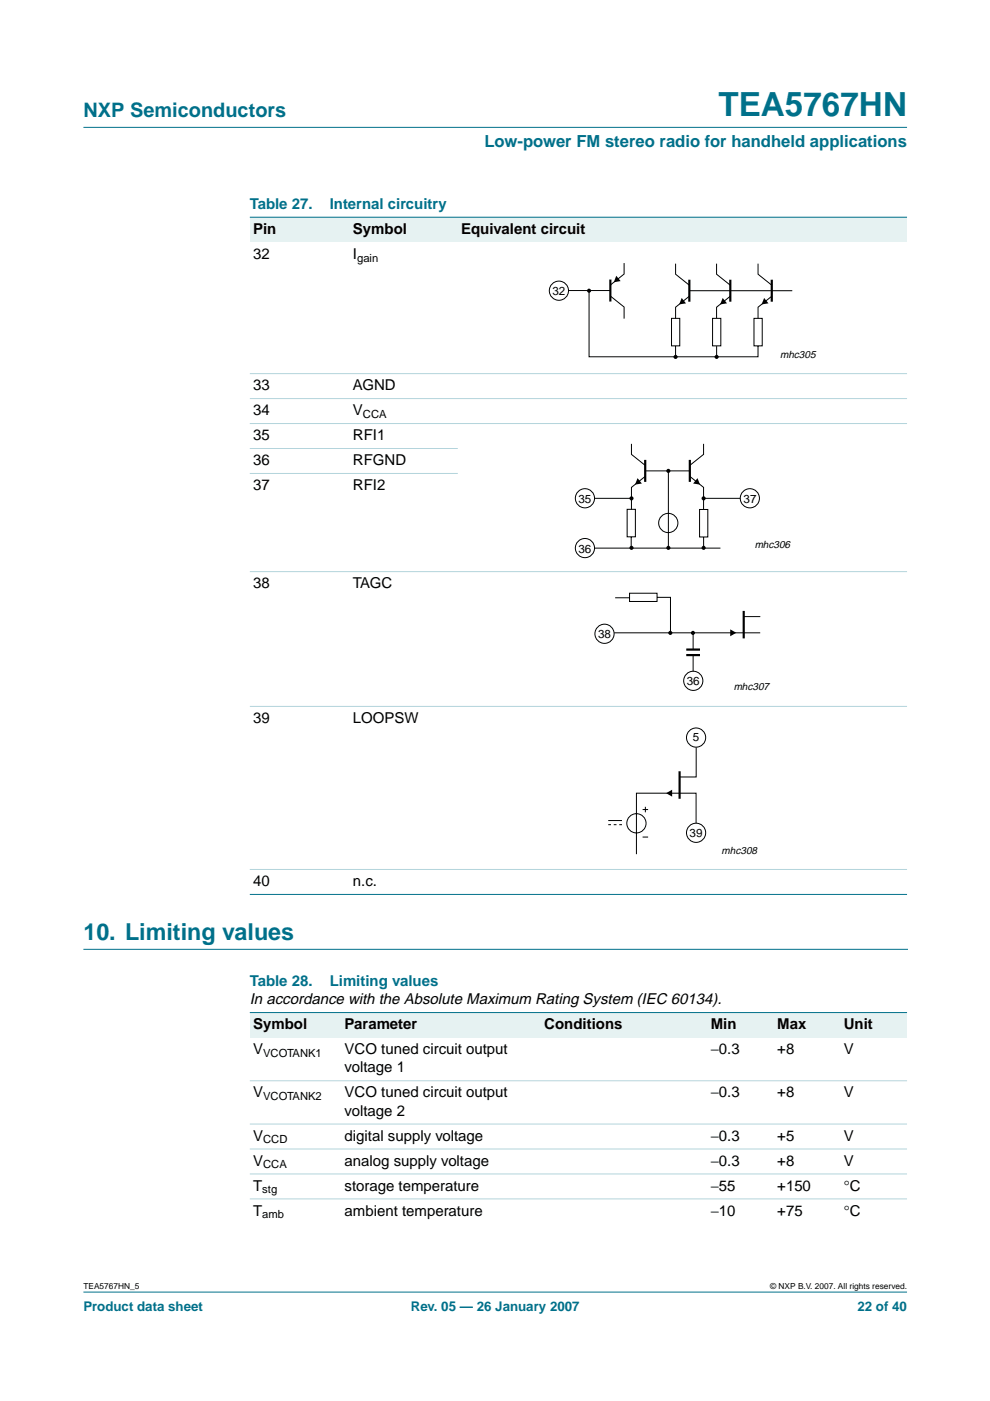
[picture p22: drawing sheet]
<svg xmlns="http://www.w3.org/2000/svg" width="210mm" height="297mm" viewBox="0 0 210 297" stroke-linecap="round" stroke-linejoin="round" font-family="sans-serif">
<defs><g id="words">
<text font-size="7.1" fill="#00708a" x="152.3" y="24.7">TEA5767HN</text>
<text font-size="4.9" fill="#00708a" x="17.7" y="199.3">10. Limiting values</text>
<text font-size="4.2" fill="#00708a" x="17.7" y="24.9">NXP Semiconductors</text>
<text font-size="3.5" fill="#00708a" x="102.7" y="31.1">Low-power FM stereo radio for handheld applications</text>
<g font-size="3.2" fill="#00708a">
<text x="53" y="44.3">Table 27.</text>
<text x="69.9" y="44.3">Internal circuitry</text>
<text x="53" y="209">Table 28.</text>
<text x="69.9" y="209">Limiting values</text>
</g>
<g font-size="3.2">
<text x="53.7" y="49.6">Pin</text>
<text x="74.8" y="49.6">Symbol</text>
<text x="97.8" y="49.6">Equivalent circuit</text>
<text x="53.7" y="54.9">32</text>
<text x="74.8" y="54.9">I</text>
<text x="53.7" y="82.7">33</text>
<text x="74.8" y="82.7">AGND</text>
<text x="53.7" y="88">34</text>
<text x="74.8" y="88">V</text>
<text x="53.7" y="93.3">35</text>
<text x="74.8" y="93.3">RFI1</text>
<text x="53.7" y="98.6">36</text>
<text x="74.8" y="98.6">RFGND</text>
<text x="53.7" y="103.9">37</text>
<text x="74.8" y="103.9">RFI2</text>
<text x="53.7" y="124.7">38</text>
<text x="74.8" y="124.7">TAGC</text>
<text x="53.7" y="153.3">39</text>
<text x="74.8" y="153.3">LOOPSW</text>
<text x="53.7" y="187.9">40</text>
<text x="74.8" y="187.9">n.c.</text>
<text x="53" y="212.9">In accordance with the Absolute Maximum Rating System (IEC 60134).</text>
<text x="53.7" y="218.2">Symbol</text>
<text x="73.1" y="218.2">Parameter</text>
<text x="115.4" y="218.2">Conditions</text>
<text x="150.7" y="218.2">Min</text>
<text x="164.8" y="218.2">Max</text>
<text x="178.9" y="218.2">Unit</text>
<text x="53.7" y="223.5">V</text>
<text x="73.1" y="223.5">VCO tuned circuit output</text>
<text x="73.1" y="227.4">voltage 1</text>
<text x="150.7" y="223.5">−0.3</text>
<text x="164.8" y="223.5">+8</text>
<text x="178.9" y="223.5">V</text>
<text x="53.7" y="232.7">V</text>
<text x="73.1" y="232.7">VCO tuned circuit output</text>
<text x="150.7" y="232.7">−0.3</text>
<text x="164.8" y="232.7">+8</text>
<text x="178.9" y="232.7">V</text>
<text x="73.1" y="236.6">voltage 2</text>
<text x="53.7" y="241.8">V</text>
<text x="73.1" y="241.8">digital supply voltage</text>
<text x="150.7" y="241.8">−0.3</text>
<text x="164.8" y="241.8">+5</text>
<text x="178.9" y="241.8">V</text>
<text x="53.7" y="247.1">V</text>
<text x="73.1" y="247.1">analog supply voltage</text>
<text x="150.7" y="247.1">−0.3</text>
<text x="164.8" y="247.1">+8</text>
<text x="178.9" y="247.1">V</text>
<text x="53.7" y="252.4">T</text>
<text x="53.7" y="257.7">T</text>
<text x="73.1" y="252.4">storage temperature</text>
<text x="73.1" y="257.7">ambient temperature</text>
<text x="150.7" y="252.4">−55</text>
<text x="150.7" y="257.7">−10</text>
<text x="164.8" y="252.4">+150</text>
<text x="164.8" y="257.7">+75</text>
<text x="178.9" y="252.4">°C</text>
<text x="178.9" y="257.7">°C</text>
</g>
<g font-size="2.8" fill="#00708a">
<text x="17.7" y="278">Product data sheet</text>
<text x="87.1" y="278">Rev. 05 — 26 January 2007</text>
<text x="181.8" y="278">22 of 40</text>
</g>
<g font-size="2.5">
<text x="117.1" y="62.6">32</text>
<text x="122.6" y="106.6">35</text>
<text x="157.7" y="106.6">37</text>
<text x="122.6" y="117.2">36</text>
<text x="126.8" y="135.3">38</text>
<text x="145.6" y="145.2">36</text>
<text x="146.9" y="157.1">5</text>
<text x="146.2" y="177.4">39</text>
</g>
<g font-size="2.4">
<text x="75.7" y="55.4">gain</text>
<text x="77" y="88.6">CCA</text>
<text x="55.8" y="224.1">VCOTANK1</text>
<text x="55.8" y="233.2">VCOTANK2</text>
<text x="55.8" y="242.4">CCD</text>
<text x="55.8" y="247.7">CCA</text>
<text x="55.6" y="253">stg</text>
<text x="55.6" y="258.3">amb</text>
</g>
<g font-size="2.2">
<text x="165.4" y="75.9">mhc305</text>
<text x="160" y="116.2">mhc306</text>
<text x="155.6" y="146.3">mhc307</text>
<text x="153" y="181">mhc308</text>
</g>
<g font-size="1.8">
<text x="17.7" y="273.4">TEA5767HN_5</text>
<text x="163.3" y="273.4">© NXP B.V. 2007. All rights reserved.</text>
</g>
</g></defs>
<g fill="#00708a" stroke="#00708a" stroke-width=".21">
<path d="M17.7 273.9h174.6z"/>
<path d="M17.7 27h174.6z"/>
</g>
<path d="M17.7 201.3h174.7" fill="none" stroke="#00708a" stroke-width=".21"/>
<g fill="#e6f2f2">
<path d="M53 46.1h21.1v5.2h-21.1z" fill-rule="evenodd"/>
<path d="M74.1 46.1h23v5.2h-23z" fill-rule="evenodd"/>
<path d="M97.1 46.1h95.2v5.2h-95.2z" fill-rule="evenodd"/>
</g>
<g fill="#00708a" stroke="#00708a" stroke-width=".21">
<path d="M53 46.1h139.3z"/>
<path d="M53 189.6h139.3z"/>
</g>
<g fill="#b3d4db" stroke="#b3d4db" stroke-width=".21">
<path d="M53 79.2h139.3z"/>
<path d="M53 84.5h139.3z"/>
<path d="M53 89.8h139.3z"/>
<path d="M53 95.1h44.1z"/>
<path d="M53 100.4h44.1z"/>
<path d="M53 121.2h139.3z"/>
<path d="M53 149.8h139.3z"/>
<path d="M53 184.3h139.3z"/>
</g>
<g fill="#000">
<path d="M130.7 58.5l.9 1.1-1.5 .2zM144.5 63.2l1 1.1-1.5 .2zM153.2 63.2l.9 1.1-1.4 .2zM162 63.2l.9 1.1-1.4 .2zM135.2 101.4l.9 1.1-1.5 .2zM147.9 101.4l.5 1.3-1.4-.2zM154.8 133.4l1.3 .8-1.3 .7zM141.2 168.2l1.3-.8v1.5z"/>
<circle cx="124.9" cy="61.6" r=".44"/>
<circle cx="143.2" cy="75.7" r=".44"/>
<circle cx="151.9" cy="75.7" r=".44"/>
<circle cx="141.7" cy="99.8" r=".44"/>
<circle cx="133.9" cy="105.7" r=".44"/>
<circle cx="133.9" cy="116.2" r=".44"/>
<circle cx="141.7" cy="116.2" r=".44"/>
<circle cx="149.2" cy="105.7" r=".44"/>
<circle cx="149.2" cy="116.2" r=".44"/>
<circle cx="142.1" cy="134.2" r=".44"/>
<circle cx="146.9" cy="134.2" r=".44"/>
</g>
<g fill="none" stroke="#000" stroke-width=".21">
<path d="M132.3 55.8v2.3l-2.9 2.3M143.2 55.9v2.2l3 2.4M151.9 55.9v2.2l2.9 2.4M160.7 55.9v2.2l2.9 2.4M120.6 61.6h8.8M124.9 61.7v13.9h35.8v-2.2M129.4 62.8l2.9 2.3v2.5M142.4 67.5h1.7v5.8h-1.7zM143.2 73.4v2.3M146.2 62.8l-3 2.3v2.5M146.2 61.6h21.8M151.1 67.5h1.7v5.8h-1.7z"/>
<path d="M151.9 73.4v2.3M154.8 62.8l-2.9 2.3v2.4M159.9 67.5h1.7v5.8h-1.7zM163.6 62.8l-2.9 2.3v2.4M133.9 94.1v2.2l2.9 2.4M136.8 99.8h4.9v16.4M141.9 99.8h4.4M149.2 94.1v2.2l-2.9 2.4M126.1 116.2h26.6M126.1 105.7h7.8M133 108h1.7v5.8h-1.7zM133.8 113.8v2.4"/>
<path d="M136.8 101l-2.9 2.3v4.7M146.3 101l2.9 2.3v4.6M148.3 108h1.8v5.8h-1.8zM149.1 105.7h7.8M149.2 113.9v2.4M130.2 134.2h31M130.4 126.7h3M133.5 125.8h5.8v1.7h-5.8zM139.3 126.6h2.9v7.5M147 134.2v3.5M147 138.9v3.4M157.7 130.7h3.5"/>
<path d="M147.6 158.5v6.2h-3.5M129 174h2.9M129 174.8h.5M130.1 174.8h.6M131.3 174.8h.6M136.2 171.6h1.2M136.2 177.5h1.2M136.8 171.1v1.1M147.6 174.5v-6.3h-12.7v12.9"/>
<circle cx="118.5" cy="61.6" r="2.03"/>
<circle cx="124" cy="116.2" r="2.03"/>
<circle cx="124" cy="105.6" r="2.03"/>
<circle cx="141.7" cy="110.9" r="2.04"/>
<circle cx="159" cy="105.6" r="2.03"/>
<circle cx="128.2" cy="134.4" r="2.03"/>
<circle cx="147" cy="144.3" r="2.03"/>
<circle cx="147.6" cy="156.4" r="2.03"/>
<circle cx="134.9" cy="174.6" r="2.04"/>
<circle cx="147.6" cy="176.6" r="2.03"/>
</g>
<path d="M129.4 59.3v4.6M146.2 59.3v4.7M154.8 59.3v4.7M163.6 59.3v4.7M136.8 97.5v4.7M146.3 97.5v4.7M145.5 137.7h2.9M145.5 138.9h2.9M157.7 129.5v5.9M144.1 163.5v5.9" fill="none" stroke="#000" stroke-width=".46"/>
<g fill="#e6f2f2">
<path d="M53 214.7h19.4v5.3h-19.4z" fill-rule="evenodd"/>
<path d="M72.4 214.7h42.3v5.3h-42.3z" fill-rule="evenodd"/>
<path d="M114.7 214.7h28.2v5.3h-28.2z" fill-rule="evenodd"/>
<path d="M142.9 214.7h7.1v5.3h-7.1z" fill-rule="evenodd"/>
<path d="M150 214.7h14.1v5.3h-14.1z" fill-rule="evenodd"/>
<path d="M164.1 214.7h14.1v5.3h-14.1z" fill-rule="evenodd"/>
<path d="M178.2 214.7h14.1v5.3h-14.1z" fill-rule="evenodd"/>
</g>
<path d="M53 214.7h139.3z" fill="#00708a" stroke="#00708a" stroke-width=".21"/>
<g fill="#b3d4db" stroke="#b3d4db" stroke-width=".21">
<path d="M53 229.1h139.3z"/>
<path d="M53 238.3h139.3z"/>
<path d="M53 243.6h139.3z"/>
<path d="M53 248.9h139.3z"/>
<path d="M53 254.2h139.3z"/>
</g>
<use href="#words"/>
</svg>
